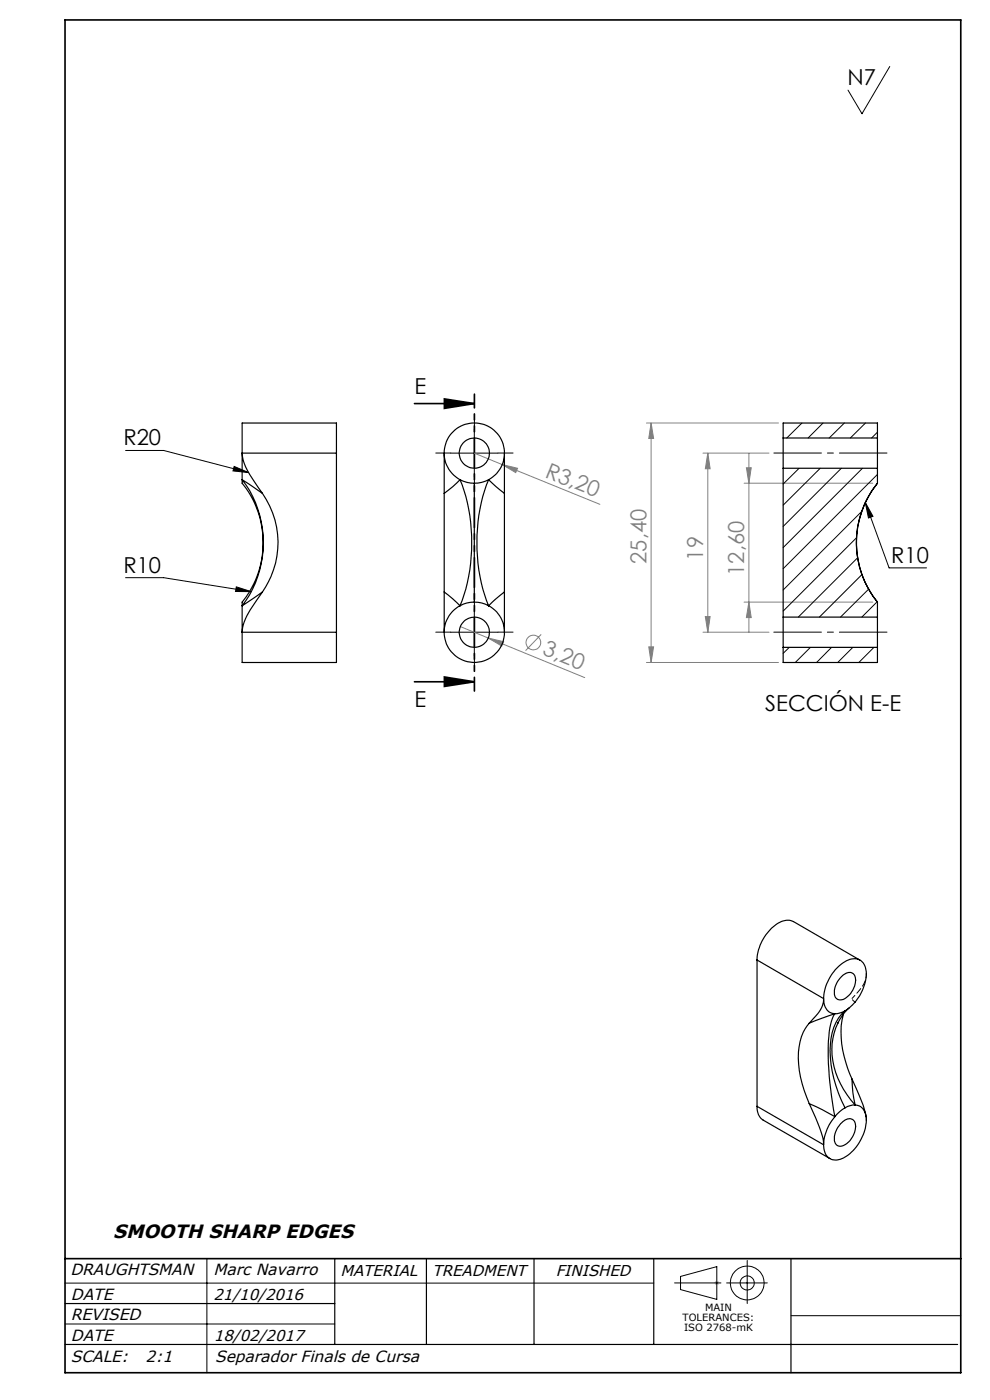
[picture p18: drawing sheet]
<svg xmlns="http://www.w3.org/2000/svg" width="210mm" height="297mm" viewBox="0 0 210 297" stroke-linecap="round" stroke-linejoin="round" font-family="sans-serif">
<defs><g id="words">
<g font-size="4.7">
<text x="179.8" y="18.1">N7</text>
<text x="87.9" y="83.5">E</text>
<text x="26.2" y="94.5">R20</text>
<text x="189.1" y="119.4">R10</text>
<text x="26.2" y="121.5">R10</text>
<text x="87.9" y="150">E</text>
<text x="162.3" y="150.9">SECCIÓN E-E</text>
</g>
<g font-size="4.7" fill="#808080">
<text x="115.4" y="101.1" transform="rotate(22 115.4 101.1)">R3,20</text>
<text x="137.1" y="119.6" transform="rotate(-90 137.1 119.6)">25,40</text>
<text x="149.1" y="118.9" transform="rotate(-90 149.1 118.9)">19</text>
<text x="157.9" y="122.1" transform="rotate(-90 157.9 122.1)">12,60</text>
<text x="114.9" y="138.8" transform="rotate(22 114.9 138.8)">3,20</text>
</g>
<text font-size="4" x="24" y="262.6">SMOOTH SHARP EDGES</text>
<g font-size="3.4">
<text x="14.9" y="270.6">DRAUGHTSMAN</text>
<text x="15" y="275.7">DATE</text>
<text x="45.3" y="270.6">Marc Navarro</text>
<text x="15" y="280">REVISED</text>
<text x="15" y="284.4">DATE</text>
<text x="15" y="289">SCALE:</text>
<text x="30.9" y="289">2:1</text>
<text x="45.6" y="289">Separador Finals de Cursa</text>
</g>
<g font-size="3.3">
<text x="45.3" y="275.7">21/10/2016</text>
<text x="72.2" y="270.7">MATERIAL</text>
<text x="91.7" y="270.6">TREADMENT</text>
<text x="117.9" y="270.6">FINISHED</text>
<text x="45.4" y="284.4">18/02/2017</text>
</g>
<g font-size="2.1">
<text x="144.8" y="280.2">TOLERANCES:</text>
<text x="149.6" y="278.1">MAIN</text>
<text x="145.1" y="282.3">ISO 2768-mK</text>
</g>
</g></defs>
<g fill="none" stroke="#808080" stroke-width=".21">
<path d="M100.6 96.1l26.6 10.9M106.5 98.6l3.3 .7-.4 1zM137.1 89.7h28M138.1 89.7v50.8M138.1 89.7l.5 3.3h-1zM149.1 96.1h14M150.1 96.1l.5 3.3h-1zM150.1 96.1v38M158.3 99.2h1l-.4 3.3zM158.9 96.2v37.9M157.8 102.5h27.3M97.6 132.9l26.4 10.9"/>
<path d="M103.6 135.4l3.2 .7-.4 1zM114.8 134.6l-3.3 3.4M137.6 137.2h1l-.5 3.3zM149.1 134.1h14M149.6 130.8h1l-.5 3.3zM157.8 127.7h27.3M158.9 127.7l.4 3.3h-1zM137.1 140.5h28"/>
<circle cx="113.1" cy="136.3" r="1.56"/>
</g>
<g fill="none" stroke="#000" stroke-width=".21">
<path d="M188.7 14.1l-5.9 10-2.9-5M26.6 95.6h8.1l18 4.7M49.7 99l3 1.3-3.3-.4zM95.6 96.1h10M100.6 91.1v10M183.6 106.6l1.6 2.9-1 .4zM183.6 106.6l5 13.9h7.9M26.6 122.6h8.1l18.6 2.9M50.1 124.5l3.2 1h-3.3zM95.6 134.1h10M100.6 129.1v10M13.8 272.2h124.9"/>
<path d="M43.9 267v24.2M143.1 272.2h9.8M144.4 270.8l7.6-2.1v7l-7.6-2.1zM154.1 272.2h8.7M158.5 267.4v9.1M167.8 279.1h36M13.8 280.9h57.2"/>
<circle cx="158.5" cy="272.2" r="1.5"/>
<circle cx="158.5" cy="272.2" r="3.6"/>
</g>
<path d="M13.8 4.2h190v287h-190zM87.9 85.6h12.7M94.3 84.6l6.3 1-6.3 1zM87.9 144.6h12.7M94.3 143.6l6.3 1-6.3 1zM13.8 267h190" fill="none" stroke="#000" stroke-width=".35"/>
<path d="M151.5 272.2h1M151.7 271.8l.7 .7M152 271.7v1M152.4 271.8l-.7 .7" fill="none" stroke="#c0c0c0" stroke-width=".21"/>
<path d="M95.6 96.1h-3.2M100.6 91.1v-3.2M105.6 96.1h3.2M100.6 101.1v3.2M95.6 134.1h-3.2M100.6 129.1v-3.2M100.6 139.1v3.2M105.6 134.1h3.2" fill="none" stroke="#000" stroke-width=".21" stroke-dasharray="15.2 1.3 1.3 1.3"/>
<path d="M188.1 96.1h-24M188.1 134.1h-24" fill="none" stroke="#000" stroke-width=".21" stroke-dasharray="15.2 1.3 1.3 1.3" stroke-dashoffset="5.1"/>
<path d="M100.6 83.6v63" fill="none" stroke="#000" stroke-width=".35" stroke-dasharray="6.3 1.3 1.3 1.3 1.3 1.3" stroke-dashoffset="3.4"/>
<path d="M13.8 276.5h57.2M71 267v18.2M90.5 267v18.2M113.3 267v18.2M138.7 267v18.2M167.8 267v24.2M13.8 285.2h189.3" fill="none" stroke="#000" stroke-width=".25"/>
<g fill="#000">
<path d="M94.3 84.6l6.3 1-6.3 1zM94.3 143.6l6.3 1-6.3 1z"/>
<path d="M183.6 106.6l1.6 2.9-1 .4zM49.7 99l3 1.3-3.3-.4zM50.1 124.5l3.2 1h-3.3z"/>
</g>
<g fill="#808080">
<path d="M103.6 135.4l3.2 .7-.4 1z"/>
<path d="M106.5 98.6l3.3 .7-.4 1z"/>
<path d="M158.3 99.2h1l-.4 3.3zM158.9 127.7l.4 3.3h-1zM150.1 96.1l.5 3.3h-1zM149.6 130.8h1l-.5 3.3zM138.1 89.7l.5 3.3h-1zM137.6 137.2h1l-.5 3.3z"/>
</g>
<g fill="none" stroke="#000" stroke-width=".25">
<path d="M51.4 96.1a10.4 10.4 0 0 0 2.5 6l1.8 2.6M51.4 96.1v5.7M51.4 96.1v-6.4h20v6.4M51.4 96.1h20M71.4 96.1v38M94.2 96.1a6.5 6.5 0 0 0 3.4 5.7M94.2 96.1v8.6M94.2 96.1a6.4 6.4 0 0 1 6.4-6.4 6.4 6.4 0 0 1 6.4 6.4M107 96.1a6.3 6.3 0 0 1-3.4 5.7M107 96.1v8.6M166.1 92.9v6.4M166.1 99.3h20"/>
<path d="M166.1 92.9v-3.2h20v3.2M166.1 99.3v31.6M166.1 92.9h20M186.1 92.9v6.4M186.1 99.3v3.2M51.4 101.8v.5a23.3 23.3 0 0 1 3.5 6.6 20.1 20.1 0 0 1-3.5 18.9v.7M51.4 101.8a22.2 22.2 0 0 1 0 26.7M51.4 101.8l4.3 2.9M55.7 104.7a18.1 18.1 0 0 1 0 20.9M94.2 104.7v20.9M97.6 101.8l-1.6 1.5-1.8 1.4M97.6 101.8a37.4 37.4 0 0 1 0 26.7"/>
<path d="M97.6 101.8a6.3 6.3 0 0 0 3 .7M100.6 102.5v25.2M103.6 101.8l3.4 2.9M103.6 101.8a37.4 37.4 0 0 0 0 26.7M103.6 101.8a6.3 6.3 0 0 1-3 .7M107 104.7v20.9M186.1 102.5a20.1 20.1 0 0 0 0 25.2M186.1 102.5a20 20 0 0 0 0 25.2M51.4 128.5v5.6M51.4 134.1v6.4h20v-6.4M51.4 134.1h20M55.7 125.6l-4.3 2.9"/>
<path d="M55.7 125.6a22.8 22.8 0 0 0-4.1 7l-.2 1.5M94.2 125.6v8.5M94.2 125.6l3.4 2.9M94.2 134.1a6.4 6.4 0 0 0 6.4 6.4 6.4 6.4 0 0 0 6.4-6.4M97.6 128.5a6.3 6.3 0 0 0-3.4 5.6M100.6 127.7a5.8 5.8 0 0 0-3 .8M100.6 127.7a5.8 5.8 0 0 1 3 .8M103.6 128.5a6.3 6.3 0 0 1 3.4 5.6M107 125.6l-3.4 2.9M107 125.6v8.5M166.1 130.9v6.4M166.1 137.3v3.2h20v-3.2"/>
<path d="M166.1 130.9h20M166.1 137.3h20M186.1 130.9v6.4M186.1 127.7v3.2M160.6 203.7a9.4 9.4 0 0 1 5.6-8.3l1.3-.2 .8 .3 14.1 8.2M160.6 203.7l14.1 8.1M160.6 203.7v31M171.7 217.1a12.2 12.2 0 0 0-2.2 10 28.5 28.5 0 0 0 2.2 7M174.7 211.8a9.3 9.3 0 0 1 5.9-8.4 2.57 2.57 0 0 1 3.2 2.8 10 10 0 0 1-4.6 8.3M174.7 211.8a2.82 2.82 0 0 0 2.4 3.2M174.7 211.8a5.7 5.7 0 0 1-2.1 4.2l-.9 1.1M177.1 215l-5.4 2.1"/>
<path d="M177.1 215a12.2 12.2 0 0 0-1.4 5.9 69.9 69.9 0 0 0 1.4 16M177.8 217a14.5 14.5 0 0 0 1.1 14.1l2.5 3.3M177.8 216.9v.1M178.3 207.4a2.01 2.01 0 0 1 2.7-.8 3.4 3.4 0 0 1-.5 4.1 2.85 2.85 0 0 1-2.6 1.4 1.62 1.62 0 0 1-.9-2 5.4 5.4 0 0 1 1.3-2.7zM178.9 215.1a20.6 20.6 0 0 0 1.8 13.8M179.2 214.5l-1.1 .4-1 .1M179.2 214.5a10.6 10.6 0 0 0-3.1 8.4 27.5 27.5 0 0 0 3.1 12.1M180.1 213.8a9 9 0 0 0-2.3 3.2M160.6 234.7a3.1 3.1 0 0 0 1.3 2.9l14.1 8.2M160.6 234.7l14.1 8.1M171.7 234.1a29.3 29.3 0 0 1 3 8.4v.3M171.7 234.1l2.7 1.3 2.7 1.5"/>
<path d="M177.1 236.9a9.9 9.9 0 0 0-2.4 5.9M178.3 238.4a2.27 2.27 0 0 1 2.6-.9 2.66 2.66 0 0 1 .1 3.3 3.3 3.3 0 0 1-3.1 2.3 1.95 1.95 0 0 1-.8-2.6l.6-1.3zM179.2 235l-1.1 .8-1 1.1M180.7 228.9l.2 2.8 .5 2.7M180.7 228.9a34.1 34.1 0 0 1 3 7.9v.1M181.4 234.4l-1.1 .2-1.1 .4M181.4 234.4a2.7 2.7 0 0 1 2.4 3.2 9.6 9.6 0 0 1-5.6 8.4 2.57 2.57 0 0 1-3.5-2.7v-.5"/>
<circle cx="100.6" cy="96.1" r="3.2"/>
<circle cx="100.6" cy="134.1" r="3.2"/>
</g>
<path d="M183.8 206.6a5.2 5.2 0 0 1-1.8 3.8l-1.3 1.4M183.7 236.8l.1 .8" fill="none" stroke="#000" stroke-width=".21" stroke-dasharray="1.3 .6" stroke-dashoffset=".4"/>
<path d="M181.4 212.6l-.5-.4-.2-.4" fill="none" stroke="#000" stroke-width=".21" stroke-dasharray="1.3 .6" stroke-dashoffset=".5"/>
<path d="M183.7 236.9h.1" fill="none" stroke="#000" stroke-width=".21" stroke-dasharray="1.3 .6"/>
<g fill="none" stroke="#000" stroke-width=".21">
<path d="M169.5 99.3l-3.4 3.4M170.1 89.7l-3.2 3.2M174 99.3l-7.9 7.9M174.6 89.7l-3.2 3.2M178.5 99.3l-12.4 12.4M179.1 89.7l-3.2 3.2M183 99.3l-16.9 16.9M183.6 89.7l-3.2 3.2M186.1 91.7l-1.2 1.2M181.7 114l-15.6 15.6M181.9 118.3l-12.6 12.6M182.8 108.5l-16.7 16.7"/>
<path d="M186.1 100.6l-20 20M167.4 137.3l-1.3 1.3M171.9 137.3l-3.2 3.2M176.4 137.3l-3.2 3.2M180.9 137.3l-3.2 3.2M182.8 121.9l-9 9M184.3 125l-6 5.9M185.4 137.3l-3.2 3.2M186.1 127.7l-3.3 3.2"/>
</g>
<use href="#words"/>
</svg>
